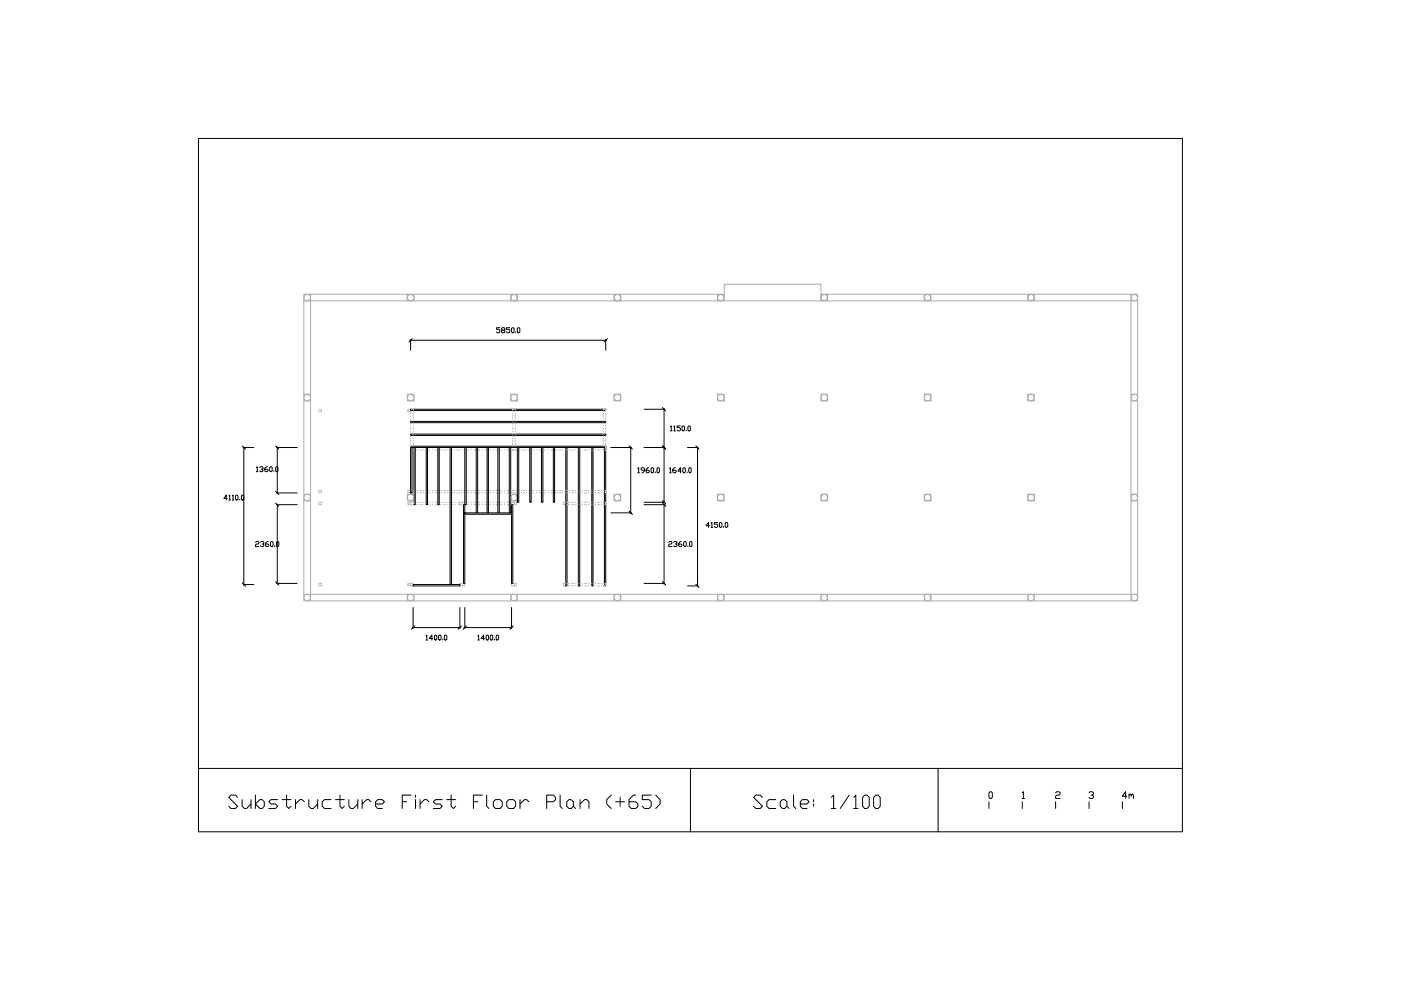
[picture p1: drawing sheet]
<svg xmlns="http://www.w3.org/2000/svg" width="420mm" height="297mm" viewBox="0 0 420 297" stroke-linecap="round" stroke-linejoin="round" font-family="sans-serif">
<path d="M123.9 175.6v.2" fill="none" stroke="#c0c0c0" stroke-width=".3"/>
<path d="M123.9 175v.2M153.3 175.8h.2" fill="none" stroke="#c0c0c0" stroke-width=".3"/>
<g fill="none" stroke="#adadad" stroke-width=".3">
<path d="M91.1 90.3h2v27.9M93.1 88.3h-2v92h250v-92h-2M93.1 88.3h29v2M93.1 88.3v2h153M122.1 88.3h2M124.1 88.3h29v2M124.1 88.3v2M153.1 88.3h2M155.1 88.3h29v2M155.1 88.3v2M184.1 88.3h2M186.1 88.3h29v2"/>
<path d="M186.1 88.3v2M215.1 88.3h2v2M217.1 88.3v-3h29v3M248.1 88.3h29v2M248.1 88.3h-2v2h2M248.1 88.3v2M277.1 88.3h2M279.1 88.3h29v2M279.1 88.3v2M308.1 88.3h2M310.1 88.3h29v2h-91M310.1 88.3v2"/>
<path d="M341.1 90.3h-2v27.9M91.1 118.2h2M93.1 118.2v2.1M122.1 118.2h2v2.1h-2zM153.1 118.2h2v2.1h-2zM184.1 118.2h2v2.1h-2zM215.1 118.2h2v2.1h-2zM246.1 118.2h2v2.1h-2zM277.1 118.2h2v2.1h-2zM308.1 118.2h2v2.1h-2zM339.1 118.2h2M339.1 118.2v2.1"/>
<path d="M91.1 120.3h2v28M341.1 120.3h-2v28M91.1 150.2h2v28.1M91.1 148.3h2M93.1 148.3v1.9M122.1 148.3h2v1.9h-2zM153.1 148.3h2v1.9h-2zM184.1 148.3h2v1.9h-2zM215.1 148.3h2v1.9h-2zM246.1 148.3h2v1.9h-2zM277.1 148.3h2v1.9h-2zM308.1 148.3h2v1.9h-2z"/>
<path d="M339.1 148.3h2M339.1 148.3v1.9M341.1 150.2h-2v28.1h2M91.1 178.3h2M93.1 178.3h29v2M93.1 178.3v2M122.1 178.3h2M124.1 178.3h29v2M124.1 178.3v2M153.1 178.3h2M155.1 178.3h29v2M155.1 178.3v2"/>
<path d="M184.1 178.3h2M186.1 178.3h29v2M186.1 178.3v2M215.1 178.3h2M217.1 178.3h29v2M217.1 178.3v2M246.1 178.3h2M248.1 178.3h29v2M248.1 178.3v2M277.1 178.3h2M279.1 178.3h29v2M279.1 178.3v2"/>
<path d="M308.1 178.3h2M310.1 178.3h29v2M310.1 178.3v2"/>
<circle cx="92.1" cy="89.3" r=".97"/>
<circle cx="123.1" cy="89.3" r=".97"/>
<circle cx="154.1" cy="89.3" r=".97"/>
<circle cx="185.1" cy="89.3" r=".97"/>
<circle cx="216.1" cy="89.3" r=".97"/>
<circle cx="247.1" cy="89.3" r=".97"/>
<circle cx="278.1" cy="89.3" r=".97"/>
<circle cx="309.1" cy="89.3" r=".97"/>
<circle cx="340.1" cy="89.3" r=".97"/>
<circle cx="92.1" cy="119.3" r=".97"/>
<circle cx="123.1" cy="119.3" r=".97"/>
<circle cx="154.1" cy="119.3" r=".97"/>
<circle cx="185.1" cy="119.3" r=".97"/>
<circle cx="216.1" cy="119.3" r=".97"/>
<circle cx="247.1" cy="119.3" r=".97"/>
<circle cx="278.1" cy="119.3" r=".97"/>
<circle cx="309.1" cy="119.3" r=".97"/>
<circle cx="340.1" cy="119.3" r=".97"/>
<circle cx="92.1" cy="149.3" r=".97"/>
<circle cx="123.1" cy="149.3" r=".97"/>
<circle cx="154.1" cy="149.3" r=".97"/>
<circle cx="185.1" cy="149.3" r=".97"/>
<circle cx="216.1" cy="149.3" r=".97"/>
<circle cx="247.1" cy="149.3" r=".97"/>
<circle cx="278.1" cy="149.3" r=".97"/>
<circle cx="309.1" cy="149.3" r=".97"/>
<circle cx="340.1" cy="149.3" r=".97"/>
<circle cx="92.1" cy="179.2" r=".97"/>
<circle cx="123.1" cy="179.2" r=".97"/>
<circle cx="154.1" cy="179.2" r=".97"/>
<circle cx="185.1" cy="179.2" r=".97"/>
<circle cx="216.1" cy="179.2" r=".97"/>
<circle cx="247.1" cy="179.2" r=".97"/>
<circle cx="278.1" cy="179.2" r=".97"/>
<circle cx="309.1" cy="179.2" r=".97"/>
<circle cx="340.1" cy="179.2" r=".97"/>
</g>
<g fill="none" stroke="#000" stroke-width=".3">
<path d="M59.5 41.5h295v208h-295zM149.8 98.3h-.9v.5h.7l.2 .3v.5l-.2 .2h-.5l-.2-.2M150.6 99.1l-.2-.5 .2-.3h.5l.3 .5-1 .5 .2 .5h.5l.3-.2-.3-.5M152.9 98.3h-1.1v.5h.8l.3 .3v.5l-.3 .2h-.5l-.3-.2M153.6 98.3l.5 .3v1l-.2 .2-.5-.2v-1zM154.6 99.6v.2M155.1 98.6l.2-.3 .6 .3v1l-.3 .2-.5-.2zM122.9 102.1h58.9M123.1 101.9v3.2M123.6 101.6l-1 1M181.6 101.9v3.2M182.1 101.6l-1 1"/>
<path d="M72.6 133.8l1 .9M72.9 134.2h3.2M73.1 134.1v41.5M80.1 140l-.7 .5v.7l.2 .3h.5l.3-.3-.3-.4h-.7M82.6 133.8l1 .9M82.9 134.2h6.2M83.1 134.1v13.9M123.1 134.2v-.3h58.5v.3M123.1 130.2h58.5v.4h-58.5zM123.1 126.4h58.5v.4h-58.5zM123.1 122.8h58.5v.3h-58.5M124.1 134.2v17.2"/>
<path d="M153.1 134.2v19.6M173.4 134.2h.4v41.6h-.4zM177.4 134.2h.4v41.6h-.4zM181.2 134.2h.4v41.6h-.4zM193.1 134.2h6.2M193.1 122.8h6.2M198.6 122.3l1 1M198.6 133.8l1 .9M199.1 122.6v28.2M201 128l.2-.2v1.4M201 129.2h.5M202 128l.2-.2v1.4"/>
<path d="M202 129.2h.5M204 127.8h-1v.5h.7l.3 .2v.5l-.3 .2h-.5l-.2-.2M204.5 128l.2-.2 .5 .2v1l-.2 .2-.5-.2zM205.7 129v.2M206.1 134.2h3.2M206.2 128l.3-.2 .5 .2v1l-.3 .2-.5-.2zM208.6 133.8l1 .9M209.1 134.1v41.8M68.1 149.5h-1l.7-1v1.5M68.6 148.8l.3-.3v1.5M68.6 150h.5M69.6 148.8l.3-.3v1.5"/>
<path d="M69.6 150h.5M70.6 148.8l.3-.3 .5 .3v.9l-.3 .3-.5-.3zM71.9 149.7v.3M72.6 148.5l.5 .3v.9l-.3 .3-.4-.3v-.9zM76.9 140.3l.2-.3v1.5M76.9 141.5h.5M77.9 140.3l.2-.3h.5l.3 .3-.3 .5h-.3M78.6 140.8l.3 .2-.3 .5h-.5l-.2-.3M80.8 140.3l.3-.3 .5 .3v.9l-.2 .3-.6-.3zM82.1 141.2v.3M82.6 140.3l.3-.3 .4 .3v.9l-.2 .3-.5-.3zM82.6 147.4l1 .9"/>
<path d="M82.6 150.9l1 1M82.9 147.9h6.2M82.9 151.4h6.2M83.1 151.2v24M139 151.4v23.6M139.3 153.8h14.1v.5h-14.1zM139.3 151.4v2.4M139.3 154.3v20.7M153.4 151.4v2.4M153.4 154.3v20.7M153.7 151.4v23.6M169.6 150.7v-16.5h.4v41.6h-.4"/>
<path d="M169.6 151.4v23.6M193.1 151.4h6.2M193.1 150.7h6.2M198.6 150.2l1 1M198.6 150.9l1 1M199.1 151.2v24M200.7 140.5l.3-.2v1.5M200.7 141.8h.5M202.5 140.3l-.8 .5v.8l.3 .2h.5l.2-.5-.2-.2h-.8M204.2 141.3h-1l.8-1v1.5M205 140.3l.5 .2v1.1l-.3 .2-.5-.2v-1.1zM206 141.6v.2"/>
<path d="M206.5 140.5l.2-.2 .5 .2v1.1l-.2 .2-.5-.2zM212.7 157.7h-1l.7-1v1.5M213.2 157l.2-.3v1.5M213.2 158.2h.5M215.2 156.7h-1v.5h.7l.3 .3v.4l-.3 .3h-.5l-.2-.3M215.9 156.7l.5 .3v.9l-.2 .3-.5-.3v-.9zM216.9 157.9v.3M217.7 156.7l.5 .3v.9l-.3 .3-.5-.3v-.9zM72.6 174.8l1 1.1M72.9 175.3h3.2M76.6 162.7l.3-.3h.5l.2 .3-.2 .5h-.5l-.3 .2v.6h1M78.1 162.7l.2-.3h.6l.2 .3v.2l-.5 .3"/>
<path d="M78.9 163.2l.2 .2-.2 .6h-.6l-.2-.3M80.4 162.4l-.8 .5v.8l.3 .3h.5l.2-.3-.2-.5h-.8M81.1 162.7l.3-.3 .5 .3v1l-.3 .3-.5-.3zM82.4 163.7v.3M82.6 174.5l1 1M82.9 162.7l.2-.3 .5 .3v1l-.3 .3-.4-.3zM82.9 175h6.2M193.1 175h6.2M198.6 174.5l1 1M200.5 162.7l.2-.3h.5l.3 .3-.3 .5h-.5l-.2 .2v.6h1M202 162.7l.2-.3h.5l.3 .5-.5 .3M202.7 163.2l.3 .2-.3 .6h-.5l-.2-.3"/>
<path d="M204.2 162.4l-.7 .5v.8l.2 .3h.5l.3-.3-.3-.5h-.7M205 162.7l.2-.3 .5 .3v1l-.2 .3-.5-.3zM206.1 175.8h3.2M206.2 163.7v.3M207 162.4l.5 .3v1l-.3 .3-.5-.3v-1zM208.6 175.3l1 .9M123.6 188.3h14.4M123.9 182.2v6.3M124.4 187.7l-1.1 1.1M127.7 190.8l.3-.3v1.5M127.7 192h.5M129.7 191.5h-1l.8-1v1.5"/>
<path d="M130.2 190.8l.3-.3 .5 .3v.9l-.3 .3-.5-.3zM131.5 190.8l.2-.3 .5 .3v.9l-.2 .3-.5-.3zM132.7 191.7v.3M133.2 190.8l.3-.3 .5 .3v.9l-.3 .3-.5-.3zM137.9 182.2v6.3M138.4 187.7l-1 1.1M139.1 188.3h14.5M139.3 182.2v6.3M139.9 187.7l-1.1 1.1M143.2 190.8l.3-.3v1.5M143.2 192h.5M145.2 191.5h-1l.8-1v1.5"/>
<path d="M146 190.5l.5 .3v.9l-.3 .3-.5-.3v-.9zM147.2 190.5l.5 .3v.9l-.2 .3-.5-.3v-.9zM148.2 191.7v.3M149 190.5l.5 .3v.9l-.3 .3-.5-.3v-.9zM153.4 182.2v6.3M153.9 187.7l-1 1.1M59.5 230.5h295M71.2 239.2l-.6-.7h-1.4l-.6 .7 2.6 2.7-.6 .6h-1.4l-.6-.6M72.6 239.9v2l.7 .6h.6l1.4-1.3M75.3 239.9v2.6M76.6 238.5v4M83.3 239.9h-2l-.7 .6 .7 .7h1.3l.7 .7-.7 .6h-2"/>
<path d="M84.6 239.9h2.6M85.9 238.5v3.4l.7 .6 .6-.6M88.6 239.9v2.6M92.6 239.9v2l.6 .6h.7l1.3-1.3M95.2 239.9v2.6M99.3 239.9h-2l-.7 .6v1.4l.7 .6h2M100.6 239.9h2.6M101.9 238.5v3.4l.7 .6 .6-.6M104.6 239.9v2l.6 .6h.7l1.4-1.3M107.3 239.9v2.6M108.6 239.9v2.6M123.3 238.5h-2.7v4"/>
<path d="M124.6 238.5v.7M124.6 239.9v2.6M125.9 239.9v2.6M132.6 239.9h-2l-.7 .6 .7 .7h1.3l.7 .7-.7 .6h-2M133.9 239.9h2.7M135.2 238.5v3.4l.7 .6 .7-.6M144.6 238.5h-2.7v4M145.9 238.5v3.4l.7 .6M155.9 239.9v2.6M167.9 238.5v3.4l.7 .6M173.9 239.9v2.6M183.2 238.5l-1.3 1.4v1.3l1.3 1.3"/>
<path d="M185.9 239.2v2.7M190.6 238.5h-.7l-1.3 1.4v2l.7 .6h1.3l.6-.6v-.7l-.6-.7h-2M195.2 238.5h-2.6v1.4h1.9l.7 .6v1.4l-.7 .6h-1.3l-.6-.6M196.6 238.5l1.3 1.4v1.3l-1.3 1.3M207 230.5v19M228.6 239.2l-.7-.7h-1.3l-.7 .7 2.7 2.7-.7 .6h-1.3l-.7-.6M232.6 239.9h-2l-.7 .6v1.4l.7 .6h2M237.9 238.5v3.4l.7 .6M243.9 239.9v.6M249.2 239.2l.7-.7v4M254.6 238.5l-2.7 4M255.9 239.2l.7-.7v4"/>
<path d="M259.2 238.5h.7l.7 .7v2.7l-.7 .6h-.7l-.6-.6v-2.7zM261.9 239.2l.7-.7h.7l.6 .7v2.7l-.6 .6h-.7l-.7-.6zM281.2 230.5v19M296.5 237.8l.3-.3h.4l.3 .3v1.4l-.3 .3h-.4l-.3-.3zM306.5 237.8l.3-.3v2M306.5 239.5h.7M316.5 237.8l.3-.3h.7l.3 .3v.4l-.3 .3h-.7l-.3 .3v.7h1.3M326.5 237.8l.3-.3h.7l.3 .3v.4l-.3 .3h-.4M327.5 238.5l.3 .3v.4l-.3 .3h-.7l-.3-.3M337.8 238.8h-1.3l1-1.3v2M338.5 238.5l.3-.3 .4 .3v.3M338.5 238.2v1.3"/>
<path d="M339.2 238.5l.3-.3 .3 .3v1M76.6 241.2l1.3-1.3h.7l.6 .6v1.4l-.6 .6h-.7zM91.3 240.5l-.7-.6h-.7l-1.3 1.3M111.2 240.5l-.6-.6h-.7l-1.3 1.3M112.6 241.2h2l.7-.7-.7-.6h-1.4l-.6 .6v1.4l.6 .6h1.4M120.6 240.5h1.3M128.6 240.5l-.7-.6h-.7l-1.3 1.3M141.9 240.5h1.3M147.9 240.5l.7-.6h1.3l.7 .6v1.4l-.7 .6h-1.3l-.7-.6zM151.9 240.5l.7-.6h1.3l.7 .6v1.4l-.7 .6h-1.3l-.7-.6zM158.6 240.5l-.7-.6h-.6l-1.4 1.3M163.9 240.5h2l.7-.6v-.7l-.7-.7h-2v4"/>
<path d="M169.9 240.5l.7-.6h.6l.7 .6v1.4l-.7 .6h-.6l-.7-.6zM171.9 241.9l.7 .6M173.9 241.2l1.3-1.3h.7l.7 .6v2M184.6 240.5h2.6M233.9 240.5l.7-.6h.6l.7 .6v1.4l-.7 .6h-.6l-.7-.6zM235.9 241.9l.7 .6M239.9 241.2h2l.7-.7-.7-.6h-1.3l-.7 .6v1.4l.7 .6h1.3M243.9 241.2v.7M249.2 242.5h1.4M255.9 242.5h1.3M296.5 240.5v2M306.5 240.5v2"/>
<path d="M316.5 240.5v2M326.5 240.5v2M336.5 240.5v2"/>
</g>
<path d="M153.9 175.8h.2" fill="none" stroke="#c0c0c0" stroke-width=".3"/>
<path d="M154 175h.1" fill="none" stroke="#c0c0c0" stroke-width=".3"/>
<path d="M153.7 175h.1" fill="none" stroke="#c0c0c0" stroke-width=".3"/>
<path d="M153.3 175v.2" fill="none" stroke="#c0c0c0" stroke-width=".3"/>
<path d="M153.3 175.6v.2M154.9 175.6v.2" fill="none" stroke="#c0c0c0" stroke-width=".3"/>
<path d="M154.7 175l.2 .2" fill="none" stroke="#c0c0c0" stroke-width=".3"/>
<path d="M154.1 175h.2M154.1 175.8h.2" fill="none" stroke="#c0c0c0" stroke-width=".3"/>
<path d="M154.7 175.8h.2M168.8 175.8h.2" fill="none" stroke="#c0c0c0" stroke-width=".3"/>
<path d="M169.4 175.8h.2M169.4 175h.2" fill="none" stroke="#c0c0c0" stroke-width=".3"/>
<path d="M169 175l-.2 .2" fill="none" stroke="#c0c0c0" stroke-width=".3"/>
<path d="M168.8 175.6v.2" fill="none" stroke="#c0c0c0" stroke-width=".3"/>
<path d="M170.3 175h.1" fill="none" stroke="#c0c0c0" stroke-width=".3"/>
<path d="M169.6 175.8h.2M170 175h.1" fill="none" stroke="#c0c0c0" stroke-width=".3"/>
<path d="M170.2 175.8h.2M180.8 175.8h.2" fill="none" stroke="#c0c0c0" stroke-width=".3"/>
<path d="M181.6 175.6l-.2 .2" fill="none" stroke="#c0c0c0" stroke-width=".3"/>
<path d="M181.6 175v.2" fill="none" stroke="#c0c0c0" stroke-width=".3"/>
<path d="M181.1 175h.1" fill="none" stroke="#c0c0c0" stroke-width=".3"/>
<path d="M180.8 175h.1" fill="none" stroke="#c0c0c0" stroke-width=".3"/>
<path d="M153.7 135h.2" fill="none" stroke="#c0c0c0" stroke-width=".3"/>
<path d="M154.3 135h.2" fill="none" stroke="#c0c0c0" stroke-width=".3"/>
<path d="M154.5 133.7v.2" fill="none" stroke="#c0c0c0" stroke-width=".3"/>
<path d="M154.5 133.4v.2" fill="none" stroke="#c0c0c0" stroke-width=".3"/>
<path d="M153.7 133.4v.2" fill="none" stroke="#c0c0c0" stroke-width=".3"/>
<path d="M153.7 133.7v.2" fill="none" stroke="#c0c0c0" stroke-width=".3"/>
<path d="M180.8 135h.1" fill="none" stroke="#c0c0c0" stroke-width=".3"/>
<path d="M181.1 135h.1" fill="none" stroke="#c0c0c0" stroke-width=".3"/>
<path d="M181.6 134.8v.2" fill="none" stroke="#c0c0c0" stroke-width=".3"/>
<path d="M181.6 134.2v.3" fill="none" stroke="#c0c0c0" stroke-width=".3"/>
<path d="M181.6 134v.2" fill="none" stroke="#c0c0c0" stroke-width=".3"/>
<path d="M181.6 133.4v.2" fill="none" stroke="#c0c0c0" stroke-width=".3"/>
<path d="M180.8 133.4v.2" fill="none" stroke="#c0c0c0" stroke-width=".3"/>
<path d="M180.8 133.7v.2M180.8 147.9h.1" fill="none" stroke="#c0c0c0" stroke-width=".3"/>
<path d="M181.1 147.9h.1" fill="none" stroke="#c0c0c0" stroke-width=".3"/>
<path d="M181.6 147.7v.2" fill="none" stroke="#c0c0c0" stroke-width=".3"/>
<path d="M181.6 147.1v.2" fill="none" stroke="#c0c0c0" stroke-width=".3"/>
<path d="M181.1 147.1h.1" fill="none" stroke="#c0c0c0" stroke-width=".3"/>
<path d="M180.8 147.1h.1" fill="none" stroke="#c0c0c0" stroke-width=".3"/>
<path d="M180.8 151.4h.1" fill="none" stroke="#c0c0c0" stroke-width=".3"/>
<path d="M181.1 151.4h.1" fill="none" stroke="#c0c0c0" stroke-width=".3"/>
<path d="M181.6 151.2v.2" fill="none" stroke="#c0c0c0" stroke-width=".3"/>
<path d="M181.6 150.6v.2" fill="none" stroke="#c0c0c0" stroke-width=".3"/>
<path d="M181.1 150.6h.1" fill="none" stroke="#c0c0c0" stroke-width=".3"/>
<path d="M180.8 150.6h.1" fill="none" stroke="#c0c0c0" stroke-width=".3"/>
<path d="M170.3 150.6h.1" fill="none" stroke="#c0c0c0" stroke-width=".3"/>
<path d="M170 150.6h.1M170 151.4h.1" fill="none" stroke="#c0c0c0" stroke-width=".3"/>
<path d="M168.8 151.4h.2M170.3 151.4h.1" fill="none" stroke="#c0c0c0" stroke-width=".3"/>
<path d="M169.4 151.4h.2M169.4 150.6h.2" fill="none" stroke="#c0c0c0" stroke-width=".3"/>
<path d="M169 150.6l-.2 .2" fill="none" stroke="#c0c0c0" stroke-width=".3"/>
<path d="M153.7 147.9h.2M168.8 151.2v.2" fill="none" stroke="#c0c0c0" stroke-width=".3"/>
<path d="M154.3 147.9h.2" fill="none" stroke="#c0c0c0" stroke-width=".3"/>
<path d="M154.3 147.1h.2" fill="none" stroke="#c0c0c0" stroke-width=".3"/>
<path d="M153.7 147.1h.2" fill="none" stroke="#c0c0c0" stroke-width=".3"/>
<path d="M154.9 151.2v.2" fill="none" stroke="#c0c0c0" stroke-width=".3"/>
<path d="M154.7 150.6l.2 .2" fill="none" stroke="#c0c0c0" stroke-width=".3"/>
<path d="M154.1 150.6h.2" fill="none" stroke="#c0c0c0" stroke-width=".3"/>
<path d="M154.1 151.4h.2" fill="none" stroke="#c0c0c0" stroke-width=".3"/>
<path d="M154.7 151.4h.2" fill="none" stroke="#c0c0c0" stroke-width=".3"/>
<path d="M153.7 151.4h.1" fill="none" stroke="#c0c0c0" stroke-width=".3"/>
<path d="M153.9 150.6h.2M154 151.4h.1" fill="none" stroke="#c0c0c0" stroke-width=".3"/>
<path d="M153.3 150.6h.2" fill="none" stroke="#c0c0c0" stroke-width=".3"/>
<path d="M137.8 151.4h.2" fill="none" stroke="#c0c0c0" stroke-width=".3"/>
<path d="M138.4 151.4h.2" fill="none" stroke="#c0c0c0" stroke-width=".3"/>
<path d="M138.4 150.6h.2" fill="none" stroke="#c0c0c0" stroke-width=".3"/>
<path d="M137.8 150.6h.2" fill="none" stroke="#c0c0c0" stroke-width=".3"/>
<path d="M139.1 150.6h.2" fill="none" stroke="#c0c0c0" stroke-width=".3"/>
<path d="M138.6 150.6h.2M138.6 151.4h.1" fill="none" stroke="#c0c0c0" stroke-width=".3"/>
<path d="M138.9 151.4h.1" fill="none" stroke="#c0c0c0" stroke-width=".3"/>
<path d="M137.8 175.8h.2" fill="none" stroke="#c0c0c0" stroke-width=".3"/>
<path d="M138.4 175.8h.2" fill="none" stroke="#c0c0c0" stroke-width=".3"/>
<path d="M138.4 175h.2" fill="none" stroke="#c0c0c0" stroke-width=".3"/>
<path d="M138 175h-.2" fill="none" stroke="#c0c0c0" stroke-width=".3"/>
<path d="M137.8 175.3h.1" fill="none" stroke="#c0c0c0" stroke-width=".3"/>
<path d="M139.4 175.6v.2" fill="none" stroke="#c0c0c0" stroke-width=".3"/>
<path d="M139.4 175v.2" fill="none" stroke="#c0c0c0" stroke-width=".3"/>
<path d="M138.9 175h.1" fill="none" stroke="#c0c0c0" stroke-width=".3"/>
<path d="M138.6 175h.1M138.6 175.8h.2" fill="none" stroke="#c0c0c0" stroke-width=".3"/>
<path d="M95.6 175.8h.2M139.2 175.8h.2" fill="none" stroke="#c0c0c0" stroke-width=".3"/>
<path d="M96.4 175.6l-.2 .2" fill="none" stroke="#c0c0c0" stroke-width=".3"/>
<path d="M96.2 175l.2 .2" fill="none" stroke="#c0c0c0" stroke-width=".3"/>
<path d="M95.8 175l-.2 .2" fill="none" stroke="#c0c0c0" stroke-width=".3"/>
<path d="M95.6 151.4h.2M95.6 175.6v.2" fill="none" stroke="#c0c0c0" stroke-width=".3"/>
<path d="M96.4 151.2l-.2 .2" fill="none" stroke="#c0c0c0" stroke-width=".3"/>
<path d="M96.2 150.6l.2 .2" fill="none" stroke="#c0c0c0" stroke-width=".3"/>
<path d="M95.8 150.6l-.2 .2" fill="none" stroke="#c0c0c0" stroke-width=".3"/>
<path d="M95.6 151.2v.2M95.6 147.9h.2" fill="none" stroke="#c0c0c0" stroke-width=".3"/>
<path d="M96.4 147.7l-.2 .2" fill="none" stroke="#c0c0c0" stroke-width=".3"/>
<path d="M96.2 147.1l.2 .2" fill="none" stroke="#c0c0c0" stroke-width=".3"/>
<path d="M95.8 147.1l-.2 .2" fill="none" stroke="#c0c0c0" stroke-width=".3"/>
<path d="M95.6 147.7v.2M122.3 175.8h.2" fill="none" stroke="#c0c0c0" stroke-width=".3"/>
<path d="M122.9 175.8h.2" fill="none" stroke="#c0c0c0" stroke-width=".3"/>
<path d="M122.9 175h.2" fill="none" stroke="#c0c0c0" stroke-width=".3"/>
<path d="M122.5 175l-.2 .2" fill="none" stroke="#c0c0c0" stroke-width=".3"/>
<path d="M122.3 175.6v.2" fill="none" stroke="#c0c0c0" stroke-width=".3"/>
<path d="M123.9 175.3h.1" fill="none" stroke="#c0c0c0" stroke-width=".3"/>
<path d="M123.7 175h.2" fill="none" stroke="#c0c0c0" stroke-width=".3"/>
<path d="M123.1 175h.2M123.1 175.8h.2" fill="none" stroke="#c0c0c0" stroke-width=".3"/>
<path d="M123.1 134.2v.3M123.7 175.8h.2" fill="none" stroke="#c0c0c0" stroke-width=".3"/>
<path d="M123.1 134.8v.2M123.5 135h.1" fill="none" stroke="#c0c0c0" stroke-width=".3"/>
<path d="M123.8 135h.1" fill="none" stroke="#c0c0c0" stroke-width=".3"/>
<path d="M123.9 133.7v.2" fill="none" stroke="#c0c0c0" stroke-width=".3"/>
<path d="M123.9 133.4v.2" fill="none" stroke="#c0c0c0" stroke-width=".3"/>
<path d="M123.1 133.4v.2" fill="none" stroke="#c0c0c0" stroke-width=".3"/>
<path d="M123.1 134v.2M122.3 151.4h.2" fill="none" stroke="#c0c0c0" stroke-width=".3"/>
<path d="M122.9 151.4h.2" fill="none" stroke="#c0c0c0" stroke-width=".3"/>
<path d="M122.9 150.6h.2" fill="none" stroke="#c0c0c0" stroke-width=".3"/>
<path d="M122.5 150.6l-.2 .2" fill="none" stroke="#c0c0c0" stroke-width=".3"/>
<path d="M122.3 151.2v.2" fill="none" stroke="#c0c0c0" stroke-width=".3"/>
<path d="M123.7 150.6h.2" fill="none" stroke="#c0c0c0" stroke-width=".3"/>
<path d="M123.1 150.6h.2M123.1 151.4h.2" fill="none" stroke="#c0c0c0" stroke-width=".3"/>
<path d="M122.3 147.9h.2M123.7 151.4h.2" fill="none" stroke="#c0c0c0" stroke-width=".3"/>
<path d="M122.9 147.9h.2M122.9 147.1h.2" fill="none" stroke="#c0c0c0" stroke-width=".3"/>
<path d="M122.5 147.1l-.2 .2" fill="none" stroke="#c0c0c0" stroke-width=".3"/>
<path d="M122.3 147.7v.2" fill="none" stroke="#c0c0c0" stroke-width=".3"/>
<path d="M123.8 147.1h.1" fill="none" stroke="#c0c0c0" stroke-width=".3"/>
<path d="M123.1 147.9h.2M123.5 147.1h.1" fill="none" stroke="#c0c0c0" stroke-width=".3"/>
<path d="M95.6 123.5h.2M123.7 147.9h.2" fill="none" stroke="#c0c0c0" stroke-width=".3"/>
<path d="M96.4 123.3l-.2 .2" fill="none" stroke="#c0c0c0" stroke-width=".3"/>
<path d="M96.2 122.7l.2 .2" fill="none" stroke="#c0c0c0" stroke-width=".3"/>
<path d="M95.8 122.7l-.2 .2" fill="none" stroke="#c0c0c0" stroke-width=".3"/>
<path d="M95.6 123.3v.2M123.9 123.4v.1" fill="none" stroke="#c0c0c0" stroke-width=".3"/>
<path d="M123.9 123.1v.1" fill="none" stroke="#c0c0c0" stroke-width=".3"/>
<path d="M123.7 122.7h.2" fill="none" stroke="#c0c0c0" stroke-width=".3"/>
<path d="M123.1 122.7h.2" fill="none" stroke="#c0c0c0" stroke-width=".3"/>
<path d="M122.3 123.5h.2" fill="none" stroke="#c0c0c0" stroke-width=".3"/>
<path d="M122.9 123.5h.2M122.9 122.7h.2" fill="none" stroke="#c0c0c0" stroke-width=".3"/>
<path d="M122.5 122.7l-.2 .2" fill="none" stroke="#c0c0c0" stroke-width=".3"/>
<path d="M122.3 123.3v.2" fill="none" stroke="#c0c0c0" stroke-width=".3"/>
<path d="M154.5 123.4v.1" fill="none" stroke="#c0c0c0" stroke-width=".3"/>
<path d="M154.5 123.1v.1" fill="none" stroke="#c0c0c0" stroke-width=".3"/>
<path d="M154.3 122.7h.2" fill="none" stroke="#c0c0c0" stroke-width=".3"/>
<path d="M153.7 122.7h.2" fill="none" stroke="#c0c0c0" stroke-width=".3"/>
<path d="M153.7 123.1v.1" fill="none" stroke="#c0c0c0" stroke-width=".3"/>
<path d="M153.7 123.4v.1" fill="none" stroke="#c0c0c0" stroke-width=".3"/>
<path d="M181.6 123.3v.2" fill="none" stroke="#c0c0c0" stroke-width=".3"/>
<path d="M181.4 122.7l.2 .2" fill="none" stroke="#c0c0c0" stroke-width=".3"/>
<path d="M180.8 122.7h.2" fill="none" stroke="#c0c0c0" stroke-width=".3"/>
<path d="M180.8 123.1v.1" fill="none" stroke="#c0c0c0" stroke-width=".3"/>
<path d="M180.8 123.4v.1M180.7 175h.5" fill="none" stroke="#c0c0c0" stroke-width=".3"/>
<path d="M179.1 175h.8" fill="none" stroke="#c0c0c0" stroke-width=".3"/>
<path d="M176.9 175h.5M177.8 175h.5" fill="none" stroke="#c0c0c0" stroke-width=".3"/>
<path d="M175.1 175h1" fill="none" stroke="#c0c0c0" stroke-width=".3"/>
<path d="M173 175h.4M173.8 175h.5" fill="none" stroke="#c0c0c0" stroke-width=".3"/>
<path d="M171.3 175h.8" fill="none" stroke="#c0c0c0" stroke-width=".3"/>
<path d="M170 175h.4M180.7 175.8h.5" fill="none" stroke="#c0c0c0" stroke-width=".3"/>
<path d="M179.1 175.8h.8" fill="none" stroke="#c0c0c0" stroke-width=".3"/>
<path d="M176.9 175.8h.5M177.8 175.8h.5" fill="none" stroke="#c0c0c0" stroke-width=".3"/>
<path d="M175.1 175.8h1" fill="none" stroke="#c0c0c0" stroke-width=".3"/>
<path d="M173 175.8h.4M173.8 175.8h.5" fill="none" stroke="#c0c0c0" stroke-width=".3"/>
<path d="M171.3 175.8h.8" fill="none" stroke="#c0c0c0" stroke-width=".3"/>
<path d="M180.7 150.7h.5M170 175.8h.4" fill="none" stroke="#c0c0c0" stroke-width=".3"/>
<path d="M179.1 150.7h.8" fill="none" stroke="#c0c0c0" stroke-width=".3"/>
<path d="M176.9 150.7h.5M177.8 150.7h.5" fill="none" stroke="#c0c0c0" stroke-width=".3"/>
<path d="M175.1 150.7h1" fill="none" stroke="#c0c0c0" stroke-width=".3"/>
<path d="M173 150.7h.4M173.8 150.7h.5" fill="none" stroke="#c0c0c0" stroke-width=".3"/>
<path d="M171.3 150.7h.8" fill="none" stroke="#c0c0c0" stroke-width=".3"/>
<path d="M170 150.7h.4M180.7 151.4h.5" fill="none" stroke="#c0c0c0" stroke-width=".3"/>
<path d="M179.1 151.4h.8" fill="none" stroke="#c0c0c0" stroke-width=".3"/>
<path d="M176.9 151.4h.5M177.8 151.4h.5" fill="none" stroke="#c0c0c0" stroke-width=".3"/>
<path d="M175.1 151.4h1" fill="none" stroke="#c0c0c0" stroke-width=".3"/>
<path d="M173 151.4h.4M173.8 151.4h.5" fill="none" stroke="#c0c0c0" stroke-width=".3"/>
<path d="M171.3 151.4h.8" fill="none" stroke="#c0c0c0" stroke-width=".3"/>
<path d="M170 151.4h.4M180.7 147.1h.5" fill="none" stroke="#c0c0c0" stroke-width=".3"/>
<path d="M179.1 147.1h.8" fill="none" stroke="#c0c0c0" stroke-width=".3"/>
<path d="M176.9 147.1h.5M177.8 147.1h.5" fill="none" stroke="#c0c0c0" stroke-width=".3"/>
<path d="M175.1 147.1h1" fill="none" stroke="#c0c0c0" stroke-width=".3"/>
<path d="M173 147.1h.4M173.8 147.1h.5" fill="none" stroke="#c0c0c0" stroke-width=".3"/>
<path d="M171.3 147.1h.8" fill="none" stroke="#c0c0c0" stroke-width=".3"/>
<path d="M169.2 147.1h.4M170 147.1h.4" fill="none" stroke="#c0c0c0" stroke-width=".3"/>
<path d="M167.5 147.1h.9" fill="none" stroke="#c0c0c0" stroke-width=".3"/>
<path d="M165.1 147.1h.8M166.3 147.1h.4" fill="none" stroke="#c0c0c0" stroke-width=".3"/>
<path d="M161.5 147.1h.8M162.8 147.1h.8" fill="none" stroke="#c0c0c0" stroke-width=".3"/>
<path d="M158.4 147.1h.4M159.2 147.1h.8" fill="none" stroke="#c0c0c0" stroke-width=".3"/>
<path d="M156.7 147.1h.9" fill="none" stroke="#c0c0c0" stroke-width=".3"/>
<path d="M154.6 147.1h.5M155.5 147.1h.4" fill="none" stroke="#c0c0c0" stroke-width=".3"/>
<path d="M151.9 147.1h.8M153.1 147.1h.5" fill="none" stroke="#c0c0c0" stroke-width=".3"/>
<path d="M148.5 147.1h.8M149.7 147.1h.7" fill="none" stroke="#c0c0c0" stroke-width=".3"/>
<path d="M145.3 147.1h.7M146.4 147.1h.7" fill="none" stroke="#c0c0c0" stroke-width=".3"/>
<path d="M142 147.1h.8M143.2 147.1h.7" fill="none" stroke="#c0c0c0" stroke-width=".3"/>
<path d="M138.8 147.1h.5M139.8 147.1h.7" fill="none" stroke="#c0c0c0" stroke-width=".3"/>
<path d="M136.8 147.1h1.1" fill="none" stroke="#c0c0c0" stroke-width=".3"/>
<path d="M134.5 147.1h.4M135.4 147.1h.5" fill="none" stroke="#c0c0c0" stroke-width=".3"/>
<path d="M132.9 147.1h.9" fill="none" stroke="#c0c0c0" stroke-width=".3"/>
<path d="M130.5 147.1h.8M131.7 147.1h.4" fill="none" stroke="#c0c0c0" stroke-width=".3"/>
<path d="M127.4 147.1h.4M128.2 147.1h.8" fill="none" stroke="#c0c0c0" stroke-width=".3"/>
<path d="M125.7 147.1h.9" fill="none" stroke="#c0c0c0" stroke-width=".3"/>
<path d="M123.9 147.1h.2M124.5 147.1h.4" fill="none" stroke="#c0c0c0" stroke-width=".3"/>
<path d="M123.5 147.1h.2M180.7 147.9h.5" fill="none" stroke="#c0c0c0" stroke-width=".3"/>
<path d="M179.1 147.9h.8" fill="none" stroke="#c0c0c0" stroke-width=".3"/>
<path d="M176.9 147.9h.5M177.8 147.9h.5" fill="none" stroke="#c0c0c0" stroke-width=".3"/>
<path d="M175.1 147.9h1" fill="none" stroke="#c0c0c0" stroke-width=".3"/>
<path d="M173 147.9h.4M173.8 147.9h.5" fill="none" stroke="#c0c0c0" stroke-width=".3"/>
<path d="M171.3 147.9h.8" fill="none" stroke="#c0c0c0" stroke-width=".3"/>
<path d="M169.2 147.9h.4M170 147.9h.4" fill="none" stroke="#c0c0c0" stroke-width=".3"/>
<path d="M167.5 147.9h.9" fill="none" stroke="#c0c0c0" stroke-width=".3"/>
<path d="M165.1 147.9h.8M166.3 147.9h.4" fill="none" stroke="#c0c0c0" stroke-width=".3"/>
<path d="M161.5 147.9h.8M162.8 147.9h.8" fill="none" stroke="#c0c0c0" stroke-width=".3"/>
<path d="M158.4 147.9h.4M159.2 147.9h.8" fill="none" stroke="#c0c0c0" stroke-width=".3"/>
<path d="M156.7 147.9h.9" fill="none" stroke="#c0c0c0" stroke-width=".3"/>
<path d="M154.6 147.9h.5M155.5 147.9h.4" fill="none" stroke="#c0c0c0" stroke-width=".3"/>
<path d="M151.9 147.9h.8M153.1 147.9h.5" fill="none" stroke="#c0c0c0" stroke-width=".3"/>
<path d="M148.5 147.9h.8M149.7 147.9h.7" fill="none" stroke="#c0c0c0" stroke-width=".3"/>
<path d="M145.3 147.9h.7M146.4 147.9h.7" fill="none" stroke="#c0c0c0" stroke-width=".3"/>
<path d="M142 147.9h.8M143.2 147.9h.7" fill="none" stroke="#c0c0c0" stroke-width=".3"/>
<path d="M138.8 147.9h.5M139.8 147.9h.7" fill="none" stroke="#c0c0c0" stroke-width=".3"/>
<path d="M136.8 147.9h1.1" fill="none" stroke="#c0c0c0" stroke-width=".3"/>
<path d="M134.5 147.9h.4M135.4 147.9h.5" fill="none" stroke="#c0c0c0" stroke-width=".3"/>
<path d="M132.9 147.9h.9" fill="none" stroke="#c0c0c0" stroke-width=".3"/>
<path d="M130.5 147.9h.8M131.7 147.9h.4" fill="none" stroke="#c0c0c0" stroke-width=".3"/>
<path d="M127.4 147.9h.4M128.2 147.9h.8" fill="none" stroke="#c0c0c0" stroke-width=".3"/>
<path d="M125.7 147.9h.9" fill="none" stroke="#c0c0c0" stroke-width=".3"/>
<path d="M123.9 147.9h.2M124.5 147.9h.4" fill="none" stroke="#c0c0c0" stroke-width=".3"/>
<path d="M180.7 135h.5M123.5 147.9h.2" fill="none" stroke="#c0c0c0" stroke-width=".3"/>
<g fill="none" stroke="#000" stroke-width=".3">
<path d="M123.5 134.2h.6M124.5 134.2h3.3M128.2 134.2h3.1M131.7 134.2h3.2M135.4 134.2h3.9M139.8 134.2h3M143.2 134.2h2.8M146.4 134.2h2.9M149.7 134.2h3M153.1 134.2h2M155.5 134.2h3.3M159.2 134.2h3.1"/>
<path d="M162.8 134.2h3.1M166.3 134.2h3.3M170 134.2h3.4M173.8 134.2h3.6M177.8 134.2h3.4"/>
</g>
<path d="M179.1 135h.8" fill="none" stroke="#c0c0c0" stroke-width=".3"/>
<path d="M176.9 135h.5M177.8 135h.5" fill="none" stroke="#c0c0c0" stroke-width=".3"/>
<path d="M175.1 135h1" fill="none" stroke="#c0c0c0" stroke-width=".3"/>
<path d="M173 135h.4M173.8 135h.5" fill="none" stroke="#c0c0c0" stroke-width=".3"/>
<path d="M171.3 135h.8" fill="none" stroke="#c0c0c0" stroke-width=".3"/>
<path d="M169.2 135h.4M170 135h.4" fill="none" stroke="#c0c0c0" stroke-width=".3"/>
<path d="M167.5 135h.9" fill="none" stroke="#c0c0c0" stroke-width=".3"/>
<path d="M165.1 135h.8M166.3 135h.4" fill="none" stroke="#c0c0c0" stroke-width=".3"/>
<path d="M161.5 135h.8M162.8 135h.8" fill="none" stroke="#c0c0c0" stroke-width=".3"/>
<path d="M158.4 135h.4M159.2 135h.8" fill="none" stroke="#c0c0c0" stroke-width=".3"/>
<path d="M156.7 135h.9" fill="none" stroke="#c0c0c0" stroke-width=".3"/>
<path d="M154.6 135h.5M155.5 135h.4" fill="none" stroke="#c0c0c0" stroke-width=".3"/>
<path d="M151.9 135h.8M153.1 135h.5" fill="none" stroke="#c0c0c0" stroke-width=".3"/>
<path d="M148.5 135h.8M149.7 135h.7" fill="none" stroke="#c0c0c0" stroke-width=".3"/>
<path d="M145.3 135h.7M146.4 135h.7" fill="none" stroke="#c0c0c0" stroke-width=".3"/>
<path d="M142 135h.8M143.2 135h.7" fill="none" stroke="#c0c0c0" stroke-width=".3"/>
<path d="M138.8 135h.5M139.8 135h.7" fill="none" stroke="#c0c0c0" stroke-width=".3"/>
<path d="M136.8 135h1.1" fill="none" stroke="#c0c0c0" stroke-width=".3"/>
<path d="M134.5 135h.4M135.4 135h.5" fill="none" stroke="#c0c0c0" stroke-width=".3"/>
<path d="M132.9 135h.9" fill="none" stroke="#c0c0c0" stroke-width=".3"/>
<path d="M130.5 135h.8M131.7 135h.4" fill="none" stroke="#c0c0c0" stroke-width=".3"/>
<path d="M127.4 135h.4M128.2 135h.8" fill="none" stroke="#c0c0c0" stroke-width=".3"/>
<path d="M125.7 135h.9" fill="none" stroke="#c0c0c0" stroke-width=".3"/>
<path d="M123.9 135h.2M124.5 135h.4" fill="none" stroke="#c0c0c0" stroke-width=".3"/>
<path d="M123.5 135h.2M181.6 123.1v.5" fill="none" stroke="#c0c0c0" stroke-width=".3"/>
<path d="M181.6 124.3v.9" fill="none" stroke="#c0c0c0" stroke-width=".3"/>
<path d="M181.6 126v.4M181.6 126.8v.5" fill="none" stroke="#c0c0c0" stroke-width=".3"/>
<path d="M181.6 128.1v.8" fill="none" stroke="#c0c0c0" stroke-width=".3"/>
<path d="M181.6 129.8v.4M181.6 130.6v.5" fill="none" stroke="#c0c0c0" stroke-width=".3"/>
<path d="M181.6 131.8v.9" fill="none" stroke="#c0c0c0" stroke-width=".3"/>
<path d="M180.8 123.1v.5M181.6 133.4v.5" fill="none" stroke="#c0c0c0" stroke-width=".3"/>
<path d="M180.8 124.3v.9" fill="none" stroke="#c0c0c0" stroke-width=".3"/>
<path d="M180.8 126v.4M180.8 126.8v.5" fill="none" stroke="#c0c0c0" stroke-width=".3"/>
<path d="M180.8 128.1v.8" fill="none" stroke="#c0c0c0" stroke-width=".3"/>
<path d="M180.8 129.8v.4M180.8 130.6v.5" fill="none" stroke="#c0c0c0" stroke-width=".3"/>
<path d="M180.8 131.8v.9" fill="none" stroke="#c0c0c0" stroke-width=".3"/>
<path d="M154.5 123.1v.5M180.8 133.4v.5" fill="none" stroke="#c0c0c0" stroke-width=".3"/>
<path d="M154.5 124.3v.9" fill="none" stroke="#c0c0c0" stroke-width=".3"/>
<path d="M154.5 126v.4M154.5 126.8v.5" fill="none" stroke="#c0c0c0" stroke-width=".3"/>
<path d="M154.5 128.1v.8" fill="none" stroke="#c0c0c0" stroke-width=".3"/>
<path d="M154.5 129.8v.4M154.5 130.6v.5" fill="none" stroke="#c0c0c0" stroke-width=".3"/>
<path d="M154.5 131.8v.9" fill="none" stroke="#c0c0c0" stroke-width=".3"/>
<path d="M153.7 123.1v.5M154.5 133.4v.5" fill="none" stroke="#c0c0c0" stroke-width=".3"/>
<path d="M153.7 124.3v.9" fill="none" stroke="#c0c0c0" stroke-width=".3"/>
<path d="M153.7 126v.4M153.7 126.8v.5" fill="none" stroke="#c0c0c0" stroke-width=".3"/>
<path d="M153.7 128.1v.8" fill="none" stroke="#c0c0c0" stroke-width=".3"/>
<path d="M153.7 129.8v.4M153.7 130.6v.5" fill="none" stroke="#c0c0c0" stroke-width=".3"/>
<path d="M153.7 131.8v.9" fill="none" stroke="#c0c0c0" stroke-width=".3"/>
<path d="M123.9 123.1v.5M153.7 133.4v.5" fill="none" stroke="#c0c0c0" stroke-width=".3"/>
<path d="M123.9 124.3v.9" fill="none" stroke="#c0c0c0" stroke-width=".3"/>
<path d="M123.9 126v.4M123.9 126.8v.5" fill="none" stroke="#c0c0c0" stroke-width=".3"/>
<path d="M123.9 128.1v.8" fill="none" stroke="#c0c0c0" stroke-width=".3"/>
<path d="M123.9 129.8v.4M123.9 130.6v.5" fill="none" stroke="#c0c0c0" stroke-width=".3"/>
<path d="M123.9 131.8v.9" fill="none" stroke="#c0c0c0" stroke-width=".3"/>
<path d="M123.1 123.5v.7M123.9 133.4v.5" fill="none" stroke="#c0c0c0" stroke-width=".3"/>
<path d="M123.1 125.6v.8M123.1 126.8v.5" fill="none" stroke="#c0c0c0" stroke-width=".3"/>
<path d="M123.1 128.1v.8" fill="none" stroke="#c0c0c0" stroke-width=".3"/>
<path d="M123.1 129.8v.4M123.1 130.6v.5" fill="none" stroke="#c0c0c0" stroke-width=".3"/>
<path d="M123.1 131.8v.9" fill="none" stroke="#c0c0c0" stroke-width=".3"/>
<path d="M123.1 133.4v.5M168.9 151.4h.2" fill="none" stroke="#c0c0c0" stroke-width=".3"/>
<path d="M169.4 151.4h.2M169.4 150.7h.2" fill="none" stroke="#c0c0c0" stroke-width=".3"/>
<path d="M169.6 150.7v.7" fill="none" stroke="#000" stroke-width=".3"/>
<path d="M169.1 150.7l-.2 .1" fill="none" stroke="#c0c0c0" stroke-width=".3"/>
<path d="M168.9 151.2v.2M168.9 175.8h.2" fill="none" stroke="#c0c0c0" stroke-width=".3"/>
<path d="M169.4 175.8h.2M169.4 175h.2" fill="none" stroke="#c0c0c0" stroke-width=".3"/>
<path d="M169.6 175v.8" fill="none" stroke="#000" stroke-width=".3"/>
<path d="M169.1 175l-.2 .2" fill="none" stroke="#c0c0c0" stroke-width=".3"/>
<path d="M154.8 175.6v.2M168.9 175.6v.2" fill="none" stroke="#c0c0c0" stroke-width=".3"/>
<path d="M154.7 175l.1 .2" fill="none" stroke="#c0c0c0" stroke-width=".3"/>
<path d="M154.1 175h.2M154.1 175.8h.2" fill="none" stroke="#c0c0c0" stroke-width=".3"/>
<path d="M154.8 151.2v.2M154.7 175.8h.1" fill="none" stroke="#c0c0c0" stroke-width=".3"/>
<path d="M154.7 150.7l.1 .1" fill="none" stroke="#c0c0c0" stroke-width=".3"/>
<path d="M154.1 150.7h.2M154.1 151.4h.2" fill="none" stroke="#c0c0c0" stroke-width=".3"/>
<path d="M154.7 151.4h.1M153.4 175.8h.2" fill="none" stroke="#c0c0c0" stroke-width=".3"/>
<path d="M154.1 175.6l-.2 .2" fill="none" stroke="#c0c0c0" stroke-width=".3"/>
<path d="M153.9 175l.2 .2" fill="none" stroke="#c0c0c0" stroke-width=".3"/>
<path d="M153.6 175l-.2 .2" fill="none" stroke="#c0c0c0" stroke-width=".3"/>
<path d="M139.3 175.6v.2M153.4 175.6v.2" fill="none" stroke="#c0c0c0" stroke-width=".3"/>
<path d="M139.1 175l.2 .2" fill="none" stroke="#c0c0c0" stroke-width=".3"/>
<path d="M138.6 175h.2M138.6 175.8h.2" fill="none" stroke="#c0c0c0" stroke-width=".3"/>
<path d="M139.1 150.7h.2M139.1 175.8h.2" fill="none" stroke="#c0c0c0" stroke-width=".3"/>
<path d="M139.3 150.7v.7" fill="none" stroke="#000" stroke-width=".3"/>
<path d="M138.6 150.7h.2M139.1 151.4h.2" fill="none" stroke="#c0c0c0" stroke-width=".3"/>
<path d="M138.4 151.4h.4" fill="none" stroke="#c0c0c0" stroke-width=".3"/>
<path d="M137.9 151.4h.1M138.6 151.2v.2" fill="none" stroke="#c0c0c0" stroke-width=".3"/>
<path d="M138.4 150.7l.2 .1" fill="none" stroke="#c0c0c0" stroke-width=".3"/>
<path d="M138 150.7l-.1 .1" fill="none" stroke="#c0c0c0" stroke-width=".3"/>
<path d="M137.9 151.2v.2M137.9 175.8h.1" fill="none" stroke="#c0c0c0" stroke-width=".3"/>
<path d="M138.6 175.6l-.2 .2" fill="none" stroke="#c0c0c0" stroke-width=".3"/>
<path d="M138.4 175l.2 .2" fill="none" stroke="#c0c0c0" stroke-width=".3"/>
<path d="M138 175l-.1 .2" fill="none" stroke="#c0c0c0" stroke-width=".3"/>
<path d="M123.9 151.2v.2M137.9 175.6v.2" fill="none" stroke="#c0c0c0" stroke-width=".3"/>
<path d="M123.6 150.7l.3 .1" fill="none" stroke="#c0c0c0" stroke-width=".3"/>
<path d="M123.1 150.7h.2M123.6 151.4h.3" fill="none" stroke="#c0c0c0" stroke-width=".3"/>
<path d="M122.9 151.4h.4" fill="none" stroke="#c0c0c0" stroke-width=".3"/>
<path d="M122.4 151.4h.1M123.1 151.2v.2" fill="none" stroke="#c0c0c0" stroke-width=".3"/>
<path d="M122.9 150.7l.2 .1" fill="none" stroke="#c0c0c0" stroke-width=".3"/>
<path d="M122.5 150.7l-.1 .1" fill="none" stroke="#c0c0c0" stroke-width=".3"/>
<path d="M122.4 151.2v.2M122.4 175.8h.1" fill="none" stroke="#c0c0c0" stroke-width=".3"/>
<path d="M123.1 175.6l-.2 .2" fill="none" stroke="#c0c0c0" stroke-width=".3"/>
<path d="M122.9 175l.2 .2" fill="none" stroke="#c0c0c0" stroke-width=".3"/>
<path d="M122.5 175l-.1 .2" fill="none" stroke="#c0c0c0" stroke-width=".3"/>
<path d="M95.6 175.8h.2M122.4 175.6v.2" fill="none" stroke="#c0c0c0" stroke-width=".3"/>
<path d="M96.3 175.6l-.1 .2" fill="none" stroke="#c0c0c0" stroke-width=".3"/>
<path d="M96.2 175l.1 .2" fill="none" stroke="#c0c0c0" stroke-width=".3"/>
<path d="M95.8 175l-.2 .2" fill="none" stroke="#c0c0c0" stroke-width=".3"/>
<path d="M95.6 151.4h.2M95.6 175.6v.2" fill="none" stroke="#c0c0c0" stroke-width=".3"/>
<path d="M96.3 151.2l-.1 .2" fill="none" stroke="#c0c0c0" stroke-width=".3"/>
<path d="M96.2 150.7l.1 .1" fill="none" stroke="#c0c0c0" stroke-width=".3"/>
<path d="M95.8 150.7l-.2 .1" fill="none" stroke="#c0c0c0" stroke-width=".3"/>
<path d="M95.6 151.2v.2M122.4 147.9h.1" fill="none" stroke="#c0c0c0" stroke-width=".3"/>
<path d="M122.9 147.9h.2M122.9 147.1h.2" fill="none" stroke="#c0c0c0" stroke-width=".3"/>
<path d="M123.1 147.1v.8" fill="none" stroke="#000" stroke-width=".3"/>
<path d="M122.5 147.1l-.1 .2" fill="none" stroke="#c0c0c0" stroke-width=".3"/>
<path d="M95.6 147.9h.2M122.4 147.7v.2" fill="none" stroke="#c0c0c0" stroke-width=".3"/>
<path d="M96.3 147.7l-.1 .2" fill="none" stroke="#c0c0c0" stroke-width=".3"/>
<path d="M96.2 147.1l.1 .2" fill="none" stroke="#c0c0c0" stroke-width=".3"/>
<path d="M95.8 147.1l-.2 .2" fill="none" stroke="#c0c0c0" stroke-width=".3"/>
<path d="M95.6 123.5h.2M95.6 147.7v.2" fill="none" stroke="#c0c0c0" stroke-width=".3"/>
<path d="M96.3 123.3l-.1 .2" fill="none" stroke="#c0c0c0" stroke-width=".3"/>
<path d="M96.2 122.8l.1 .1" fill="none" stroke="#c0c0c0" stroke-width=".3"/>
<path d="M95.8 122.8l-.2 .1" fill="none" stroke="#c0c0c0" stroke-width=".3"/>
<path d="M95.6 123.3v.2M122.4 122.8v.1" fill="none" stroke="#c0c0c0" stroke-width=".3"/>
<path d="M122.4 123.3l.1 .2" fill="none" stroke="#c0c0c0" stroke-width=".3"/>
<path d="M123.1 123.3l-.2 .2" fill="none" stroke="#c0c0c0" stroke-width=".3"/>
<path d="M122.9 122.8l.2 .1" fill="none" stroke="#c0c0c0" stroke-width=".3"/>
<path d="M122.4 122.8h.1M153.3 150.7h.1" fill="none" stroke="#c0c0c0" stroke-width=".3"/>
<path d="M151.9 150.7h.8M153.1 150.7h.1" fill="none" stroke="#c0c0c0" stroke-width=".3"/>
<path d="M148.5 150.7h.8M149.7 150.7h.7" fill="none" stroke="#c0c0c0" stroke-width=".3"/>
<path d="M145.3 150.7h.7M146.4 150.7h.7" fill="none" stroke="#c0c0c0" stroke-width=".3"/>
<path d="M142 150.7h.8M143.2 150.7h.7" fill="none" stroke="#c0c0c0" stroke-width=".3"/>
<path d="M139.8 150.7h.7M153.3 151.4h.1" fill="none" stroke="#c0c0c0" stroke-width=".3"/>
<path d="M151.9 151.4h.8M153.1 151.4h.1" fill="none" stroke="#c0c0c0" stroke-width=".3"/>
<path d="M148.5 151.4h.8M149.7 151.4h.7" fill="none" stroke="#c0c0c0" stroke-width=".3"/>
<path d="M145.3 151.4h.7M146.4 151.4h.7" fill="none" stroke="#c0c0c0" stroke-width=".3"/>
<path d="M142 151.4h.8M143.2 151.4h.7" fill="none" stroke="#c0c0c0" stroke-width=".3"/>
<path d="M137.2 150.7h.7M139.8 151.4h.7" fill="none" stroke="#c0c0c0" stroke-width=".3"/>
<path d="M134.5 150.7h.4M135.4 150.7h.6" fill="none" stroke="#c0c0c0" stroke-width=".3"/>
<path d="M132.9 150.7h.9" fill="none" stroke="#c0c0c0" stroke-width=".3"/>
<path d="M130.5 150.7h.8M131.7 150.7h.4" fill="none" stroke="#c0c0c0" stroke-width=".3"/>
<path d="M127.4 150.7h.4M128.2 150.7h.8" fill="none" stroke="#c0c0c0" stroke-width=".3"/>
<path d="M125.7 150.7h.9" fill="none" stroke="#c0c0c0" stroke-width=".3"/>
<path d="M124 150.7h.1M124.5 150.7h.4" fill="none" stroke="#c0c0c0" stroke-width=".3"/>
<path d="M123.9 150.7h.1M137.2 151.4h.7" fill="none" stroke="#c0c0c0" stroke-width=".3"/>
<path d="M134.5 151.4h.4M135.4 151.4h.6" fill="none" stroke="#c0c0c0" stroke-width=".3"/>
<path d="M132.9 151.4h.9" fill="none" stroke="#c0c0c0" stroke-width=".3"/>
<path d="M130.5 151.4h.8M131.7 151.4h.4" fill="none" stroke="#c0c0c0" stroke-width=".3"/>
<path d="M127.4 151.4h.4M128.2 151.4h.8" fill="none" stroke="#c0c0c0" stroke-width=".3"/>
<path d="M125.7 151.4h.9" fill="none" stroke="#c0c0c0" stroke-width=".3"/>
<path d="M124 151.4h.1M124.5 151.4h.4" fill="none" stroke="#c0c0c0" stroke-width=".3"/>
<path d="M123.9 151.4h.1M123.6 175h.3" fill="none" stroke="#c0c0c0" stroke-width=".3"/>
<path d="M123.9 175.8h14M123.9 175.3h14" fill="none" stroke="#000" stroke-width=".3"/>
<path d="M123.1 175h.2M123.1 175.8h.2" fill="none" stroke="#c0c0c0" stroke-width=".3"/>
<path d="M153.4 151.4h.2M123.6 175.8h.3" fill="none" stroke="#c0c0c0" stroke-width=".3"/>
<g fill="none" stroke="#000" stroke-width=".3">
<path d="M124.1 134.2h.4v17.2h-.4M127.8 134.2h.4v17.2h-.4zM131.3 134.2h.4v17.2h-.4zM153.1 134.2h-.4v19.6M155.1 134.2h.4v16.5h-.4zM158.8 134.2h.4v16.5h-.4zM162.3 134.2h.5v16.5h-.5zM165.9 134.2h.4v16.5h-.4zM123.1 147.1v-12.9h.4v13.7h-.4M139.3 150.7v-16.5h.5v17.2h-.5M142.8 153.8v-19.6h.4v19.6M146 153.8v-19.6h.4v19.6"/>
<path d="M149.3 153.8v-19.6h.4v19.6M134.9 175.3v-41.1h.5v41.1"/>
</g>
<path d="M154.1 151.2l-.2 .2" fill="none" stroke="#c0c0c0" stroke-width=".3"/>
<path d="M153.9 150.7l.2 .1" fill="none" stroke="#c0c0c0" stroke-width=".3"/>
<path d="M153.6 150.7l-.2 .1" fill="none" stroke="#c0c0c0" stroke-width=".3"/>
<path d="M153.4 151.2v.2" fill="none" stroke="#c0c0c0" stroke-width=".3"/>
<g fill="none" stroke="#000" stroke-width=".3">
<path d="M123.1 122.8v.3M183.1 134.2h6.2M188.6 133.8l1 .9M189.1 134.1v20M139 151.4h.3M153.4 151.4h.3M183.1 153.8h6.2M188.6 153.3l1 1M191.2 140.5l.3-.2v1.5M191.2 141.8h.5M193.2 141.1h-.8l-.2-.3 .2-.5h.5l.3 .2v.8l-.8 .5M194.4 140.3l-.7 .5v.8l.3 .2h.4l.3-.2-.3-.5h-.7"/>
<path d="M195.4 140.3l.5 .2v1.1l-.2 .2-.5-.2v-1.1zM196.5 141.6v.2M197.2 140.3l.5 .2v1.1l-.3 .2-.4-.2v-1.1zM123.9 175.3v.5M137.9 175.3v.5M139 175h.3M153.4 175h.3"/>
</g>
</svg>
